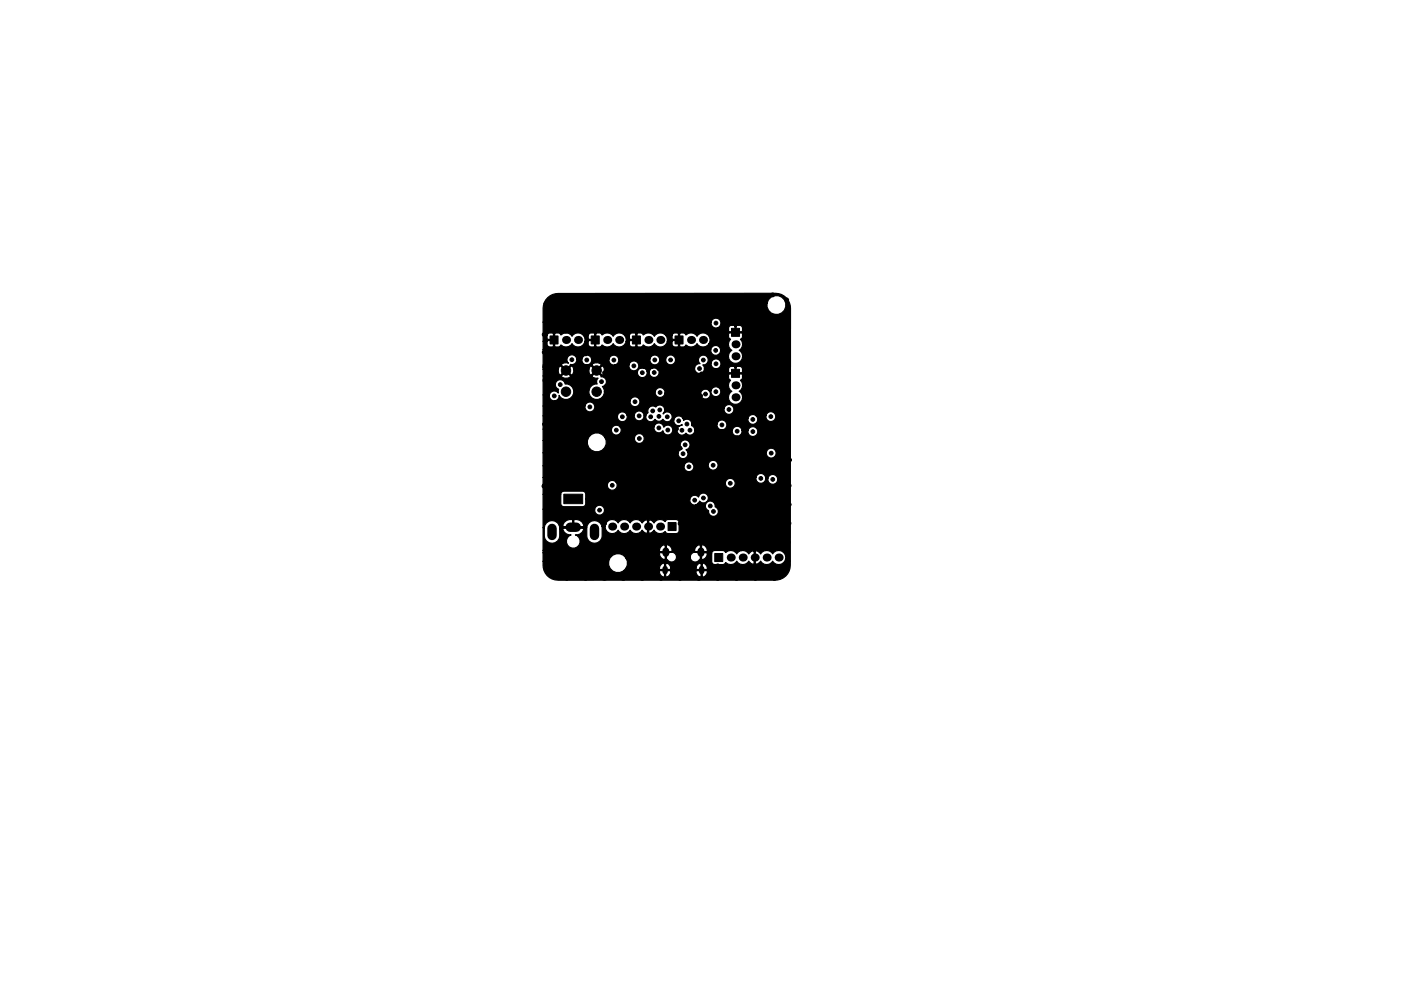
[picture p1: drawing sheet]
<svg xmlns="http://www.w3.org/2000/svg" width="297mm" height="210mm" viewBox="0 0 297 210" stroke-linecap="round" stroke-linejoin="round" font-family="sans-serif">
<g fill="#000" stroke="#000" stroke-width=".21">
<path d="M116.6 71.3h1.7v1.7h-1.7zM125.4 71.3h1.7v1.7h-1.7zM134.1 71.3h1.7v1.7h-1.7zM143.1 71.3h1.7v1.7h-1.7zM155.1 69.7h1.7v1.7h-1.7zM155.1 78.4h1.7v1.7h-1.7zM119.5 104.9h4v2h-4zM141.6 110.9h1.7v1.7h-1.7zM151.5 117.4h1.7v1.7h-1.7z"/>
<circle cx="115.4" cy="71" r=".4"/>
<circle cx="115.4" cy="74.7" r=".4"/>
<circle cx="115.5" cy="77.8" r=".4"/>
<circle cx="116.2" cy="67.1" r=".4"/>
<circle cx="116.8" cy="63.8" r=".4"/>
<circle cx="120" cy="70.3" r=".4"/>
<circle cx="120" cy="78.6" r="1"/>
<circle cx="120.2" cy="67.1" r=".4"/>
<circle cx="120.2" cy="63.1" r=".4"/>
<circle cx="121.2" cy="76.3" r=".4"/>
<circle cx="123.6" cy="78.8" r=".4"/>
<circle cx="124.2" cy="67.1" r=".4"/>
<circle cx="124.2" cy="71.1" r=".4"/>
<circle cx="124.2" cy="75.1" r=".4"/>
<circle cx="124.2" cy="63.1" r=".4"/>
<circle cx="124.4" cy="76.4" r=".4"/>
<circle cx="126.5" cy="78.6" r="1"/>
<circle cx="128.2" cy="79.1" r=".4"/>
<circle cx="128.2" cy="67.1" r=".4"/>
<circle cx="128.2" cy="63.1" r=".4"/>
<circle cx="128.7" cy="70.1" r=".4"/>
<circle cx="130.2" cy="76.4" r=".4"/>
<circle cx="132.2" cy="67.1" r=".4"/>
<circle cx="132.2" cy="63.1" r=".4"/>
<circle cx="132.2" cy="75.1" r=".4"/>
<circle cx="132.6" cy="78.2" r=".4"/>
<circle cx="132.8" cy="70.1" r=".4"/>
<circle cx="134.4" cy="77.6" r=".4"/>
<circle cx="136.2" cy="79.1" r=".4"/>
<circle cx="136.2" cy="67.1" r=".4"/>
<circle cx="136.2" cy="63.1" r=".4"/>
<circle cx="137.3" cy="70.1" r=".4"/>
<circle cx="138.7" cy="79" r=".4"/>
<circle cx="138.8" cy="76.4" r=".4"/>
<circle cx="139.1" cy="74.8" r=".4"/>
<circle cx="139.7" cy="78.2" r=".4"/>
<circle cx="140.2" cy="67.1" r=".4"/>
<circle cx="140.2" cy="63.1" r=".4"/>
<circle cx="141.1" cy="70.1" r=".4"/>
<circle cx="141.8" cy="74.7" r=".4"/>
<circle cx="142.2" cy="76.4" r=".4"/>
<circle cx="144.2" cy="67.1" r=".4"/>
<circle cx="144.2" cy="63.1" r=".4"/>
<circle cx="145.1" cy="70.1" r=".4"/>
<circle cx="148.2" cy="67.1" r=".4"/>
<circle cx="148.2" cy="63.1" r=".4"/>
<circle cx="148.3" cy="78.2" r=".4"/>
<circle cx="148.7" cy="79.3" r=".4"/>
<circle cx="149.1" cy="76.4" r=".4"/>
<circle cx="149.6" cy="70.1" r=".4"/>
<circle cx="149.6" cy="74.7" r=".4"/>
<circle cx="151.7" cy="74.3" r=".4"/>
<circle cx="151.8" cy="68.5" r=".4"/>
<circle cx="151.8" cy="77.2" r=".4"/>
<circle cx="152.2" cy="67.1" r=".4"/>
<circle cx="152.2" cy="63.1" r=".4"/>
<circle cx="153.6" cy="74.7" r=".4"/>
<circle cx="156.2" cy="67.1" r=".4"/>
<circle cx="156.2" cy="63.1" r=".4"/>
<circle cx="160.2" cy="79.1" r=".4"/>
<circle cx="160.2" cy="67.1" r=".4"/>
<circle cx="160.2" cy="75.1" r=".4"/>
<circle cx="160.2" cy="63.1" r=".4"/>
<circle cx="160.2" cy="71.1" r=".4"/>
<circle cx="163.8" cy="62.6" r=".4"/>
<circle cx="164.2" cy="79.1" r=".4"/>
<circle cx="164.2" cy="67.1" r=".4"/>
<circle cx="164.2" cy="71.1" r=".4"/>
<circle cx="164.2" cy="75.1" r=".4"/>
<circle cx="166.8" cy="63.6" r=".4"/>
<circle cx="167.1" cy="71.1" r=".4"/>
<circle cx="167.1" cy="67.1" r=".4"/>
<circle cx="167.1" cy="79.1" r=".4"/>
<circle cx="167.1" cy="75.1" r=".4"/>
<circle cx="115.4" cy="90" r=".4"/>
<circle cx="115.5" cy="80.7" r=".4"/>
<circle cx="116.4" cy="96.7" r=".4"/>
<circle cx="117.4" cy="82.4" r=".4"/>
<circle cx="117.5" cy="84" r=".4"/>
<circle cx="118.8" cy="81.6" r=".4"/>
<circle cx="120" cy="83.1" r="1"/>
<circle cx="121.4" cy="97.4" r=".4"/>
<circle cx="122.6" cy="87.8" r=".4"/>
<circle cx="124" cy="81.5" r=".4"/>
<circle cx="124.2" cy="91.1" r=".4"/>
<circle cx="125.1" cy="86.3" r=".4"/>
<circle cx="126" cy="90.1" r=".4"/>
<circle cx="126.1" cy="87.8" r=".4"/>
<circle cx="126.5" cy="83.1" r="1"/>
<circle cx="127.5" cy="97" r=".4"/>
<circle cx="127.5" cy="81" r=".4"/>
<circle cx="128.7" cy="95.1" r=".4"/>
<circle cx="129.9" cy="87.2" r=".4"/>
<circle cx="130.7" cy="91.3" r=".4"/>
<circle cx="130.7" cy="93.4" r=".4"/>
<circle cx="131.2" cy="84.5" r=".4"/>
<circle cx="131.6" cy="95" r=".4"/>
<circle cx="131.9" cy="88.4" r=".4"/>
<circle cx="134.6" cy="85.2" r=".4"/>
<circle cx="135.5" cy="88.2" r=".4"/>
<circle cx="135.6" cy="93" r=".4"/>
<circle cx="136.2" cy="95.1" r=".4"/>
<circle cx="136.9" cy="97.7" r=".4"/>
<circle cx="138" cy="88.4" r=".4"/>
<circle cx="138.4" cy="87.2" r=".4"/>
<circle cx="139.3" cy="94.6" r=".4"/>
<circle cx="139.7" cy="90.8" r=".4"/>
<circle cx="139.7" cy="88.3" r=".4"/>
<circle cx="139.9" cy="87" r=".4"/>
<circle cx="139.9" cy="83.3" r=".4"/>
<circle cx="141.5" cy="88.4" r=".4"/>
<circle cx="141.6" cy="91.2" r=".4"/>
<circle cx="142.5" cy="87.1" r=".4"/>
<circle cx="143.4" cy="91" r=".4"/>
<circle cx="143.8" cy="98.7" r=".4"/>
<circle cx="143.9" cy="89.3" r=".4"/>
<circle cx="144.2" cy="95.1" r=".4"/>
<circle cx="144.6" cy="91.3" r=".4"/>
<circle cx="144.8" cy="96.3" r=".4"/>
<circle cx="145" cy="97.9" r=".4"/>
<circle cx="145.3" cy="94.4" r=".4"/>
<circle cx="145.6" cy="90" r=".4"/>
<circle cx="146.1" cy="99" r=".4"/>
<circle cx="146.3" cy="91.3" r=".4"/>
<circle cx="147.3" cy="95.3" r=".4"/>
<circle cx="147.7" cy="87.2" r=".4"/>
<circle cx="148.5" cy="84" r=".4"/>
<circle cx="149.6" cy="83.6" r=".4"/>
<circle cx="151.2" cy="98.7" r=".4"/>
<circle cx="151.4" cy="93.6" r=".4"/>
<circle cx="151.8" cy="83.1" r=".4"/>
<circle cx="153.1" cy="90.2" r=".4"/>
<circle cx="153.4" cy="99" r=".4"/>
<circle cx="153.5" cy="92.5" r=".4"/>
<circle cx="153.9" cy="83.2" r=".4"/>
<circle cx="154.6" cy="86.9" r=".4"/>
<circle cx="156.2" cy="95.1" r=".4"/>
<circle cx="156.2" cy="87.1" r=".4"/>
<circle cx="156.3" cy="92.9" r=".4"/>
<circle cx="156.3" cy="99" r=".4"/>
<circle cx="156.3" cy="91.5" r=".4"/>
<circle cx="159.6" cy="89" r=".4"/>
<circle cx="159.6" cy="91.6" r=".4"/>
<circle cx="160.2" cy="87.1" r=".4"/>
<circle cx="160.2" cy="83.1" r=".4"/>
<circle cx="161.2" cy="91.1" r=".4"/>
<circle cx="161.2" cy="94.3" r=".4"/>
<circle cx="162.5" cy="86.9" r=".4"/>
<circle cx="163.1" cy="94.4" r=".4"/>
<circle cx="163.1" cy="91.1" r=".4"/>
<circle cx="163.4" cy="88.4" r=".4"/>
<circle cx="163.5" cy="96.1" r=".4"/>
<circle cx="164.2" cy="99.1" r=".4"/>
<circle cx="164.2" cy="83.1" r=".4"/>
<circle cx="167.1" cy="87.1" r=".4"/>
<circle cx="167.1" cy="83.1" r=".4"/>
<circle cx="167.4" cy="97.6" r=".4"/>
<circle cx="115.3" cy="103.1" r=".4"/>
<circle cx="116.1" cy="116.9" r=".4"/>
<circle cx="116.1" cy="120" r=".4"/>
<circle cx="116.2" cy="107.1" r=".4"/>
<circle cx="116.2" cy="109.9" r=".4"/>
<circle cx="118.8" cy="115.2" r=".4"/>
<circle cx="119.9" cy="109.7" r=".4"/>
<circle cx="120.1" cy="119" r=".4"/>
<circle cx="124.1" cy="109.8" r=".4"/>
<circle cx="124.2" cy="119.1" r=".4"/>
<circle cx="124.2" cy="115.1" r=".4"/>
<circle cx="125.4" cy="106.5" r=".4"/>
<circle cx="127.1" cy="108.2" r=".4"/>
<circle cx="128.2" cy="103.1" r=".4"/>
<circle cx="128.2" cy="119.1" r=".4"/>
<circle cx="128.2" cy="111.1" r=".4"/>
<circle cx="128.2" cy="115.1" r=".4"/>
<circle cx="129.8" cy="103" r=".4"/>
<circle cx="132.2" cy="103.1" r=".4"/>
<circle cx="132.2" cy="115.1" r=".4"/>
<circle cx="133" cy="118.3" r=".4"/>
<circle cx="136.2" cy="103.1" r=".4"/>
<circle cx="136.2" cy="119.1" r=".4"/>
<circle cx="136.2" cy="115.1" r=".4"/>
<circle cx="142.7" cy="109.1" r=".4"/>
<circle cx="144.2" cy="103.1" r=".4"/>
<circle cx="144.2" cy="119.1" r=".4"/>
<circle cx="144.2" cy="111.1" r=".4"/>
<circle cx="146.6" cy="113.6" r=".4"/>
<circle cx="146.8" cy="109.1" r=".4"/>
<circle cx="147.3" cy="106.1" r=".4"/>
<circle cx="148.2" cy="107.1" r=".4"/>
<circle cx="149.1" cy="105.7" r=".4"/>
<circle cx="149.7" cy="113.5" r=".4"/>
<circle cx="149.8" cy="111" r=".4"/>
<circle cx="150.6" cy="107.3" r=".4"/>
<circle cx="151.3" cy="108.5" r=".4"/>
<circle cx="151.4" cy="116.1" r=".4"/>
<circle cx="152.2" cy="107.1" r=".4"/>
<circle cx="152.2" cy="111.1" r=".4"/>
<circle cx="152.3" cy="113.6" r=".4"/>
<circle cx="153.5" cy="101.6" r=".4"/>
<circle cx="154.7" cy="116.4" r=".4"/>
<circle cx="154.8" cy="102.5" r=".4"/>
<circle cx="154.9" cy="108.4" r=".4"/>
<circle cx="155.2" cy="113.5" r=".4"/>
<circle cx="156.2" cy="107.1" r=".4"/>
<circle cx="156.2" cy="111.1" r=".4"/>
<circle cx="157.2" cy="116.4" r=".4"/>
<circle cx="157.3" cy="104.7" r=".4"/>
<circle cx="158.7" cy="108.5" r=".4"/>
<circle cx="160.5" cy="100.2" r=".4"/>
<circle cx="161.3" cy="101.5" r=".4"/>
<circle cx="163.8" cy="101.7" r=".4"/>
<circle cx="164.2" cy="111.1" r=".4"/>
<circle cx="167.1" cy="119.1" r=".4"/>
<circle cx="167.1" cy="115.1" r=".4"/>
<circle cx="167.3" cy="111" r=".4"/>
<circle cx="167.3" cy="103" r=".4"/>
<circle cx="167.3" cy="107" r=".4"/>
<circle cx="116.8" cy="122.1" r=".4"/>
<circle cx="120.2" cy="122.7" r=".4"/>
<circle cx="124.2" cy="122.7" r=".4"/>
<circle cx="128.2" cy="122.7" r=".4"/>
<circle cx="132.2" cy="122.7" r=".4"/>
<circle cx="136.2" cy="122.7" r=".4"/>
<circle cx="140.2" cy="122.7" r=".4"/>
<circle cx="144.2" cy="122.7" r=".4"/>
<circle cx="148.2" cy="122.7" r=".4"/>
<circle cx="152.2" cy="122.7" r=".4"/>
<circle cx="152.2" cy="120" r=".4"/>
<circle cx="156.2" cy="122.7" r=".4"/>
<circle cx="156.2" cy="120" r=".4"/>
<circle cx="160.2" cy="122.7" r=".4"/>
<circle cx="160.2" cy="120" r=".4"/>
<circle cx="164.2" cy="122.7" r=".4"/>
<circle cx="164.2" cy="120" r=".4"/>
<circle cx="166.2" cy="121.5" r=".4"/>
</g>
<path d="M117 112.1v1.5M120.9 111.9h1.3M126 112.1v1.5" fill="none" stroke="#000" stroke-width="2"/>
<g fill="#000">
<circle cx="120" cy="72.1" r=".85"/>
<circle cx="122.5" cy="72.1" r=".85"/>
<circle cx="128.7" cy="72.1" r=".85"/>
<circle cx="131.3" cy="72.1" r=".85"/>
<circle cx="137.5" cy="72.1" r=".85"/>
<circle cx="140" cy="72.1" r=".85"/>
<circle cx="146.5" cy="72.1" r=".85"/>
<circle cx="149.1" cy="72.1" r=".85"/>
<circle cx="155.9" cy="75.6" r=".85"/>
<circle cx="155.9" cy="73.1" r=".85"/>
<circle cx="155.9" cy="81.8" r=".85"/>
<circle cx="155.9" cy="84.3" r=".85"/>
<circle cx="129.8" cy="111.7" r=".85"/>
<circle cx="132.3" cy="111.7" r=".85"/>
<circle cx="134.9" cy="111.7" r=".85"/>
<circle cx="137.4" cy="111.7" r=".85"/>
<circle cx="139.9" cy="111.7" r=".85"/>
<circle cx="154.9" cy="118.3" r=".85"/>
<circle cx="157.5" cy="118.3" r=".85"/>
<circle cx="160" cy="118.3" r=".85"/>
<circle cx="162.6" cy="118.3" r=".85"/>
<circle cx="165.1" cy="118.3" r=".85"/>
</g>
<path d="M141 120.6v.7M148.8 120.6v.7" fill="none" stroke="#000" stroke-width="1.2"/>
<path d="M141.2 116.9v.5M148.6 116.9v.5" fill="none" stroke="#000" stroke-width="1.4"/>
<path d="M116.1 63.1a3.2 3.2 0 0 1 2.2-.8h46.8a3.2 3.2 0 0 1 2.5 3.1l-.1 55.2a3.2 3.2 0 0 1-3.1 2.5l-46.7-.1a3.3 3.3 0 0 1-2.6-3.9h13.9v.8a2 2 0 0 0 3.2 1.2h7.6v.3a.89 .89 0 0 0 1.1 .9v-1.2h.2v1.2l.2 .1a1.21 1.21 0 0 0 .9-1.3h5.4v.3a.89 .89 0 0 0 1 .9v-1.2h.3v1.2l.2 .1a1.21 1.21 0 0 0 .9-1.3h-17.8l.6-.6h7v.3h1.1v-1.2h.2v1.2h1.1v-.3h5.4v.3h1v-1.2h.3v1.2h1.1v-.3a.9 .9 0 0 0-.4-.9 .9 .9 0 0 0-1 0l-.2-.1-.4 .2-.4 .8h-5.4a.9 .9 0 0 0-.4-.9 .9 .9 0 0 0-.9 0l-.2-.1-.5 .2-.4 .8h-7a2.02 2.02 0 0 0-1.1-2.9 2.02 2.02 0 0 0-2.7 1.5h-13.9v-1.8h24.7v.3a1.04 1.04 0 0 0 1.2 1v-1.3h.3v1.3l.2 .1a1.05 1.05 0 0 0 1.2 .5 1.05 1.05 0 0 0 .7-1h2.9l.1 .4a1.05 1.05 0 0 0 1.9 .1l.2-.1v-1.3h.2v1.3l.3 .1a1.35 1.35 0 0 0 1-1.3h.9v1.7a.65 .65 0 0 0 .6 .7h1.7l.7-.4a1.51 1.51 0 0 0 2.3-.3 1.48 1.48 0 0 0 2.6-.1l.4 .6 .5 .1 .2-.1v-2.6h.2v2.6l.3 .1 .4-.1 .5-.6 .2 .4a1.51 1.51 0 0 0 2.3-.3 1.5 1.5 0 0 0 2.3 .3 1.5 1.5 0 0 0 0-2.3 1.5 1.5 0 0 0-2.3 .4 1.48 1.48 0 0 0-2.5 0l-.5-.5-.4-.2-.3 .2-.4-.2-.5 .2-.4 .5-.3-.3a1.51 1.51 0 0 0-2.3 .3 1.51 1.51 0 0 0-2.4-.3l-.1-.2-.5-.2h-1.9l-.4 .6-3.4-.2a1.02 1.02 0 0 0-1.2 1h-2.9v-.4a1.06 1.06 0 0 0-1.5-.5h-26.8v-.6h24.7v.3h1.2v-1.3h.3v1.3h1.2v-.3h4.8v.3h1.2v-1.3h.2v1.3h1.3a1.36 1.36 0 0 0-1-1.4l-.3 .1-.5-.1-.5 .2-.4 .9h-4.8a1.03 1.03 0 0 0-1.5-1l-.2-.1-.5 .2-.5 .9h-24.7v-4.8h.3l.1 2.3a1.65 1.65 0 0 0 1.8 1.1 1.65 1.65 0 0 0 1.4-1.5v-1.6h.6a1.64 1.64 0 0 0 1.8 1.3 1.45 1.45 0 0 0-.7 2.2 1.45 1.45 0 0 0 2.3 0 1.45 1.45 0 0 0-.7-2.2 1.65 1.65 0 0 0 1.8-1.3l-.1-.2h-4.3l-.1 .2h-.6v-.3h5.7l.1 2.3a1.65 1.65 0 0 0 1.8 1.1 1.65 1.65 0 0 0 1.4-1.5l-.1-2.1h.7l.1 .6a1.51 1.51 0 0 0 2.7 .2 1.48 1.48 0 0 0 2.5 0 1.48 1.48 0 0 0 2.6 0l.4 .5 .5 .2 .2-.2v-2.6h.2v2.6l.3 .2 .4-.2 .5-.5 .2 .3a1.56 1.56 0 0 0 2.1 0l.2 .2 .4 .2h2l.4-.6v-1.7a.65 .65 0 0 0-.7-.7h-1.7l-.6 .4a1.52 1.52 0 0 0-2.3 .4l-.5-.6-.4-.1-.3 .1-.4-.1-.5 .1-.4 .6-.3-.4a1.51 1.51 0 0 0-2.3 .3 1.48 1.48 0 0 0-2.5 0 1.5 1.5 0 0 0-1.7-.6 1.5 1.5 0 0 0-1.1 1.4h-.7v-.2a1.65 1.65 0 0 0-1.8-1 1.65 1.65 0 0 0-1.4 1.4h-5.7l-.1-.4h.7l.1 .2h2v-1.5h.3v1.5h2l.1-.2a1.88 1.88 0 0 0-2.4-1.3 1.76 1.76 0 0 0-2.1 1.3h-.7a1.65 1.65 0 0 0-1.8-1 1.65 1.65 0 0 0-1.4 1.4h-.3v-3.9h11v.4a1.06 1.06 0 0 0 1.6 .7 1.06 1.06 0 0 0 0-1.7 1.06 1.06 0 0 0-1.6 .6h-11v-3.1h3.8v2a.65 .65 0 0 0 .6 .6h4.3l.3-.4 .1-1.2h22.1v.4a1.05 1.05 0 0 0 1.2 .8h2.1l.1 .8 .5 .4v.4a1.05 1.05 0 0 0 1.7 .6 1.05 1.05 0 0 0-.3-1.8 1.05 1.05 0 0 0-.8-1.2 1.05 1.05 0 0 0-1.2 .8h-2.1l.7-.4 .1-.4 .3 .2a1.05 1.05 0 0 0 1.5-.4 1.05 1.05 0 0 0-.6-1.4 1.05 1.05 0 0 0-1.4 .8 1.04 1.04 0 0 0-1.1-.4 1.04 1.04 0 0 0-.7 .8h-22.1v-1a.65 .65 0 0 0-.7-.7h-4l-.4 .2-.2 .5h-3.8v-2.1h13.7a1.05 1.05 0 0 0 1.2 1.2 1.05 1.05 0 0 0 .6-1.7h23.2v.4a1.06 1.06 0 0 0 1.6 .7 1.06 1.06 0 0 0 0-1.7 1.06 1.06 0 0 0-1.6 .6h-23.2l-.2-.2a1.06 1.06 0 0 0-1.6 .7h-13.7v-1.5h45.2v.4a1.04 1.04 0 0 0 1.1 .9 1.04 1.04 0 0 0 .9-1.1h.5v.4a1.06 1.06 0 0 0 1.6 .7 1.06 1.06 0 0 0 0-1.8 1.06 1.06 0 0 0-1.6 .7h-.5v-.2a1.06 1.06 0 0 0-1-.9 1.06 1.06 0 0 0-1 .9h-45.2v-2.5h29.9v.4a1.05 1.05 0 0 0 1.4 .8 1.05 1.05 0 0 0 .6-1.5h3.2v.4a1.06 1.06 0 0 0 1.6 .7 1.06 1.06 0 0 0 0-1.8 1.06 1.06 0 0 0-1.6 .7l-3.3-.1a1.06 1.06 0 0 0-1-.4 1.06 1.06 0 0 0-.9 .8h-29.9v-2.7h28.7v.4a1.05 1.05 0 0 0 1.3 .8 1.05 1.05 0 0 0 .7-1.4h16.7v.4a1.06 1.06 0 0 0 1.6 .7 1.06 1.06 0 0 0 0-1.7 1.06 1.06 0 0 0-1.6 .6h-16.7l-.3-.5a1.05 1.05 0 0 0 .7-1.5 1.05 1.05 0 0 0-1.6-.3 1.05 1.05 0 0 0 .1 1.6 1.03 1.03 0 0 0-.9 .9h-28.7v-2.6h9.4v.7a2.02 2.02 0 0 0 2.7 1.5 2.02 2.02 0 0 0 1.1-2.9h6.2v.4a1.06 1.06 0 0 0 1.6 .7 1.06 1.06 0 0 0 0-1.7 1.06 1.06 0 0 0-1.6 .6h-6.2l-.1-.1a2.02 2.02 0 0 0-2.1-.8 2.02 2.02 0 0 0-1.6 1.6h-9.4v-2.4h14.5v.4a1.05 1.05 0 0 0 1.5 .7 1.05 1.05 0 0 0 .4-1.6h7.2v.4a1.05 1.05 0 0 0 .8 .8 1.05 1.05 0 0 0 1.1-.4 1.05 1.05 0 0 0 1.4 .8 1.05 1.05 0 0 0 .4-1.6 1.05 1.05 0 0 0-1.7 0 1.05 1.05 0 0 0-1-.9 1.05 1.05 0 0 0-1 .9h-7.2l-.2-.2a1.06 1.06 0 0 0-1.7 .7h-14.5v-2.9h15.8v.4a1.05 1.05 0 0 0 1.3 .8 1.05 1.05 0 0 0 .7-1.4h1.6v.4a1.04 1.04 0 0 0 1.1 .9 1.04 1.04 0 0 0 .9-1.1h.4v.4a1.05 1.05 0 0 0 .9 .9 1.05 1.05 0 0 0 1.1-.5 1.04 1.04 0 0 0 1.7-.1 1.03 1.03 0 0 0 1.7 .2h.6v.4a1.03 1.03 0 0 0 1.7 .5v.3a1.05 1.05 0 0 0-1 1.5 1.05 1.05 0 0 0 1.8 .1 1.04 1.04 0 0 0 1.2 .4 1.04 1.04 0 0 0 .7-1h8v.4a1.05 1.05 0 0 0 1.2 .8 1.05 1.05 0 0 0 .8-1.1h1.3v.4a1.06 1.06 0 0 0 1.6 .6 1.06 1.06 0 0 0 0-1.7 1.06 1.06 0 0 0-1.6 .7l-1.3-.1a1.06 1.06 0 0 0-1-.9 1.06 1.06 0 0 0-1 .9h-8l-.1-.6-.6-.4 .1-.3h5.3a1.06 1.06 0 0 0 1.3 1.2 1.06 1.06 0 0 0 .6-1.6 1.06 1.06 0 0 0-1.7 0l-.2 .4h-5.3a1.02 1.02 0 0 0-.6-1 1.02 1.02 0 0 0-1.2 .2l-.1-.4h13.8v.4a1.05 1.05 0 0 0 1.5 .7 1.05 1.05 0 0 0 .2-1.7h2.1v.4a1.06 1.06 0 0 0 1.6 .7 1.06 1.06 0 0 0 0-1.8 1.06 1.06 0 0 0-1.6 .7l-2.2-.1a1.06 1.06 0 0 0-1.6 .7l-13.8-.1a1.06 1.06 0 0 0-1.1-.4 1.06 1.06 0 0 0-.8 .8l-.6-.1a1.05 1.05 0 0 0-.2-1.4 1.05 1.05 0 0 0-1.5 .2v-.1a.96 .96 0 0 0 .3-1h12.6v.4a1.06 1.06 0 0 0 1.6 .7 1.06 1.06 0 0 0 0-1.8 1.06 1.06 0 0 0-1.6 .7h-12.6l-.1-.3a1.05 1.05 0 0 0-1.8 0 1.07 1.07 0 0 0-1.2-.1 1.07 1.07 0 0 0-.4 1.3l-.5 .6h-.4v-.2a1.06 1.06 0 0 0-1-.8 1.06 1.06 0 0 0-1 .8h-1.6l-.1-.2a1.06 1.06 0 0 0-1.1-.4 1.06 1.06 0 0 0-.8 .8h-15.8v-2.1h8.9v.4a1.06 1.06 0 0 0 1.6 .7 1.06 1.06 0 0 0 0-1.7 1.06 1.06 0 0 0-1.6 .6h-8.9v-2.3h1.4v.4a1.05 1.05 0 0 0 1.2 .8h15.9v.4a1.06 1.06 0 0 0 1.6 .7 1.06 1.06 0 0 0 0-1.7 1.06 1.06 0 0 0-1.6 .6h-15.9l.7-.4 .1-.7 .1 .1a1.67 1.67 0 0 0 2 .6 1.67 1.67 0 0 0 1-1.8h3.3v.6a1.65 1.65 0 0 0 1.8 1.4 1.65 1.65 0 0 0 1.4-1.7h10.8v.4a1.05 1.05 0 0 0 1.1 .8 1.05 1.05 0 0 0 1-.9h7.5v.4a1.05 1.05 0 0 0 1.5 .8 1.05 1.05 0 0 0 .3-1.7h.4v.4a1.06 1.06 0 0 0 1.7 .7 1.06 1.06 0 0 0 0-1.8 1.06 1.06 0 0 0-1.7 .7h-.4l-.1-.2a1.06 1.06 0 0 0-1.7 .7h-7.5v-.3a1.06 1.06 0 0 0-1.1-.9 1.06 1.06 0 0 0-1 .9h-10.8v-.3l-.4-.8 .5-.2h26.2l.1 .5 .7 .7-.3 .2a1.5 1.5 0 0 0 0 2.2 1.5 1.5 0 0 0 2.2-.2 1.5 1.5 0 0 0-.4-2.2 1.47 1.47 0 0 0 .3-2.3l.4-.5v-.7l-.1-.2h-2.7l-.1 .2v.7l.4 .5-.4 .5-.1 .6h-26.2l.2-.2a1.04 1.04 0 0 0 0-1.2 1.04 1.04 0 0 0-1-.5l.1-.1-1-1-1 1 .1 .2 .6 .3 .6-.1a.97 .97 0 0 0-.2 1.3 1.61 1.61 0 0 0-1.7 1.3h-3.3l-.2-.6a2.1 2.1 0 0 0-1.6-.8 1.05 1.05 0 0 0-1.7-.6 1.05 1.05 0 0 0 .3 1.8v.8a1.05 1.05 0 0 0-1.1-.4 1.05 1.05 0 0 0-.8 .8h-1.4v-4h3.9l.1 .2a1.26 1.26 0 0 0 1.9-.2l-1-1-1 1h-3.9v-1.5h3.3v.7l.2 .5 .2 .1 1-1h.4l1 1 .2-.1 .2-.6v-.6h3.3v.7l.2 .5 .2 .1 1-1h.4l1 1 .2-.1 .2-.6h7v.4a1.05 1.05 0 0 0 1.3 .8 1.05 1.05 0 0 0 .8-1.3h.5v.4a1.06 1.06 0 0 0 1.6 .7 1.06 1.06 0 0 0 0-1.7 1.06 1.06 0 0 0-1.6 .6h-.5l-.1-.3a1.06 1.06 0 0 0-1.1-.5 1.06 1.06 0 0 0-.9 .9h-7v-.7l-.2-.5-.2-.1-1 1h-.4l-1-1-.2 .1-.2 .6h-3.3l-.2-.6-.2-.1-1 1h-.4l-1-1-.2 .1-.2 .6h-3.3v-.8h3.9l1 .9 1-.9h4.5l1 .9 1-.9a1.17 1.17 0 0 0-2 0h-4.5l-.1-.2a1.03 1.03 0 0 0 1.4-1.1h1.1v.4a1.05 1.05 0 0 0 1.2 .8 1.05 1.05 0 0 0 .8-1.2h3.7v.4a1.05 1.05 0 0 0 1.3 .8h3v.4a1.04 1.04 0 0 0 .9 .9 1.04 1.04 0 0 0 1.1-.7h11.9v.4a1.04 1.04 0 0 0 1.1 .9 1.04 1.04 0 0 0 .9-1.1h5.2v.7l.1 .2h1.2v-1.2h.3v1.2h1.2l.1-.2-.1-.9-.4-.3h-.7l-.1 .2-1.1-.2-.5 .5h-5.2l-.3-.8 .7-.1 .3-.3h.8v.4a1.06 1.06 0 0 0 1.6 .7 1.06 1.06 0 0 0 0-1.8 1.06 1.06 0 0 0-1.6 .7h-.8a1.05 1.05 0 0 0-.2-1.5 1.05 1.05 0 0 0-1.5 .2 1.05 1.05 0 0 0 .1 1.5 1.03 1.03 0 0 0-1.1 .8h-11.9v-.2a1.06 1.06 0 0 0-.8-1.2 1.06 1.06 0 0 0-1.2 .8h-3l.3-.1a1.03 1.03 0 0 0 .5-1.1h6.6v.4a1.05 1.05 0 0 0 1.2 .8 1.05 1.05 0 0 0 .9-1.2h1.2v.4a1.06 1.06 0 0 0 1.7 .6 1.06 1.06 0 0 0 0-1.7 1.06 1.06 0 0 0-1.7 .7h-1.2l-.2-.4a1.06 1.06 0 0 0-1.1-.5 1.06 1.06 0 0 0-.8 .9h-6.6l-.2-.4a1.06 1.06 0 0 0-1.1-.4 1.06 1.06 0 0 0-.8 .8h-3.7a1.06 1.06 0 0 0-1-.9 1.06 1.06 0 0 0-1 .9l-1.1-.1a1.05 1.05 0 0 0-1.5-.7 1.05 1.05 0 0 0-.3 1.7 1.13 1.13 0 0 0-1.5 .4h-3.9v-3.4h35.6v.4a1.06 1.06 0 0 0 1.6 .7 1.06 1.06 0 0 0 0-1.7 1.06 1.06 0 0 0-1.6 .6h-35.6v-1.7h.9v.7l.3 .4 .9 .1 .1-.1v-1.2l-2.2 .1v-1.2h.9v.6l.1 .2h1.2v-1.2h.3v2.7l.2 .1h.6l.5-.4a1.51 1.51 0 0 0 2.4-.3 1.48 1.48 0 0 0 1.5 .7 1.48 1.48 0 0 0 1.2-1.2h.7v.7l.3 .4 .9 .1 .2-.1v-1.2l-2.1 .1-.1-.9-.2-.3h1v.6l.2 .2h1.2v-1.2h.2v2.7l.2 .1h.7l.5-.4a1.51 1.51 0 0 0 2.3-.3 1.48 1.48 0 0 0 1.5 .7 1.48 1.48 0 0 0 1.2-1.2h.7v.7l.3 .4 .9 .1 .2-.1v-1.2l-2.1 .1v-.9l-.3-.3h1v.6l.2 .2h1.2v-1.2h.3v2.7l.1 .1h.7l.5-.4a1.51 1.51 0 0 0 2.3-.3 1.48 1.48 0 0 0 1.6 .7 1.48 1.48 0 0 0 1.2-1.2h1l.1 .9 .4 .3h.7l.1-.1v-1.2l-2.3 .1-.1-.9-.3-.3h1.4v.6l.1 .2h1.2v-1.2h.3v2.7l.2 .1h.6l.5-.4a1.51 1.51 0 0 0 2.4-.3 1.48 1.48 0 0 0 2.4 .2h4.2l.1 .5 .7 .7a1.49 1.49 0 0 0-.4 2.3 1.49 1.49 0 0 0 2.3 0 1.49 1.49 0 0 0-.4-2.3 1.47 1.47 0 0 0 .3-2.3l.4-.5v-.7l-.1-.2h-2.7l-.1 .2v.7l.4 .5-.4 .5-.1 .6h-4.2l.3-.4a1.5 1.5 0 0 0-.8-1.9 1.5 1.5 0 0 0-1.9 .6 1.51 1.51 0 0 0-2.4-.3l-.5-.5h-.6l-.2 .2-1.1-.2-.5 .6h-1.4a1.49 1.49 0 0 0-2.4 .2 1.51 1.51 0 0 0-2.3-.3l-.5-.5h-.7l-.1 .2-1.1-.2-.6 .6h-1a1.49 1.49 0 0 0-2.4 .2 1.51 1.51 0 0 0-2.3-.3l-.5-.5h-.7l-.2 .2-1.1-.2-.5 .6h-1a1.49 1.49 0 0 0-2.4 .2 1.51 1.51 0 0 0-2.4-.3l-.5-.5h-.6l-.2 .2-1.1-.2-.5 .6h-.9v-2.9h35.7a1.04 1.04 0 0 0 1.3 1.2h2.4v.7l.1 .2h1.2v-1.2h.3v1.2h1.2l.1-.2-.1-.9-.4-.3h-.7l-.1 .2-1.1-.2-.5 .5h-2.4a1.05 1.05 0 0 0 .4-1.8 1.05 1.05 0 0 0-1.7 .6h-35.7v-2.8l.3-1.2h47.2v.8a2.02 2.02 0 0 0 3.1 1.3 2.02 2.02 0 0 0 0-3.4 2.02 2.02 0 0 0-3.1 1.3h-47.2z" fill="#000" stroke="#000" stroke-width=".25"/>
</svg>
